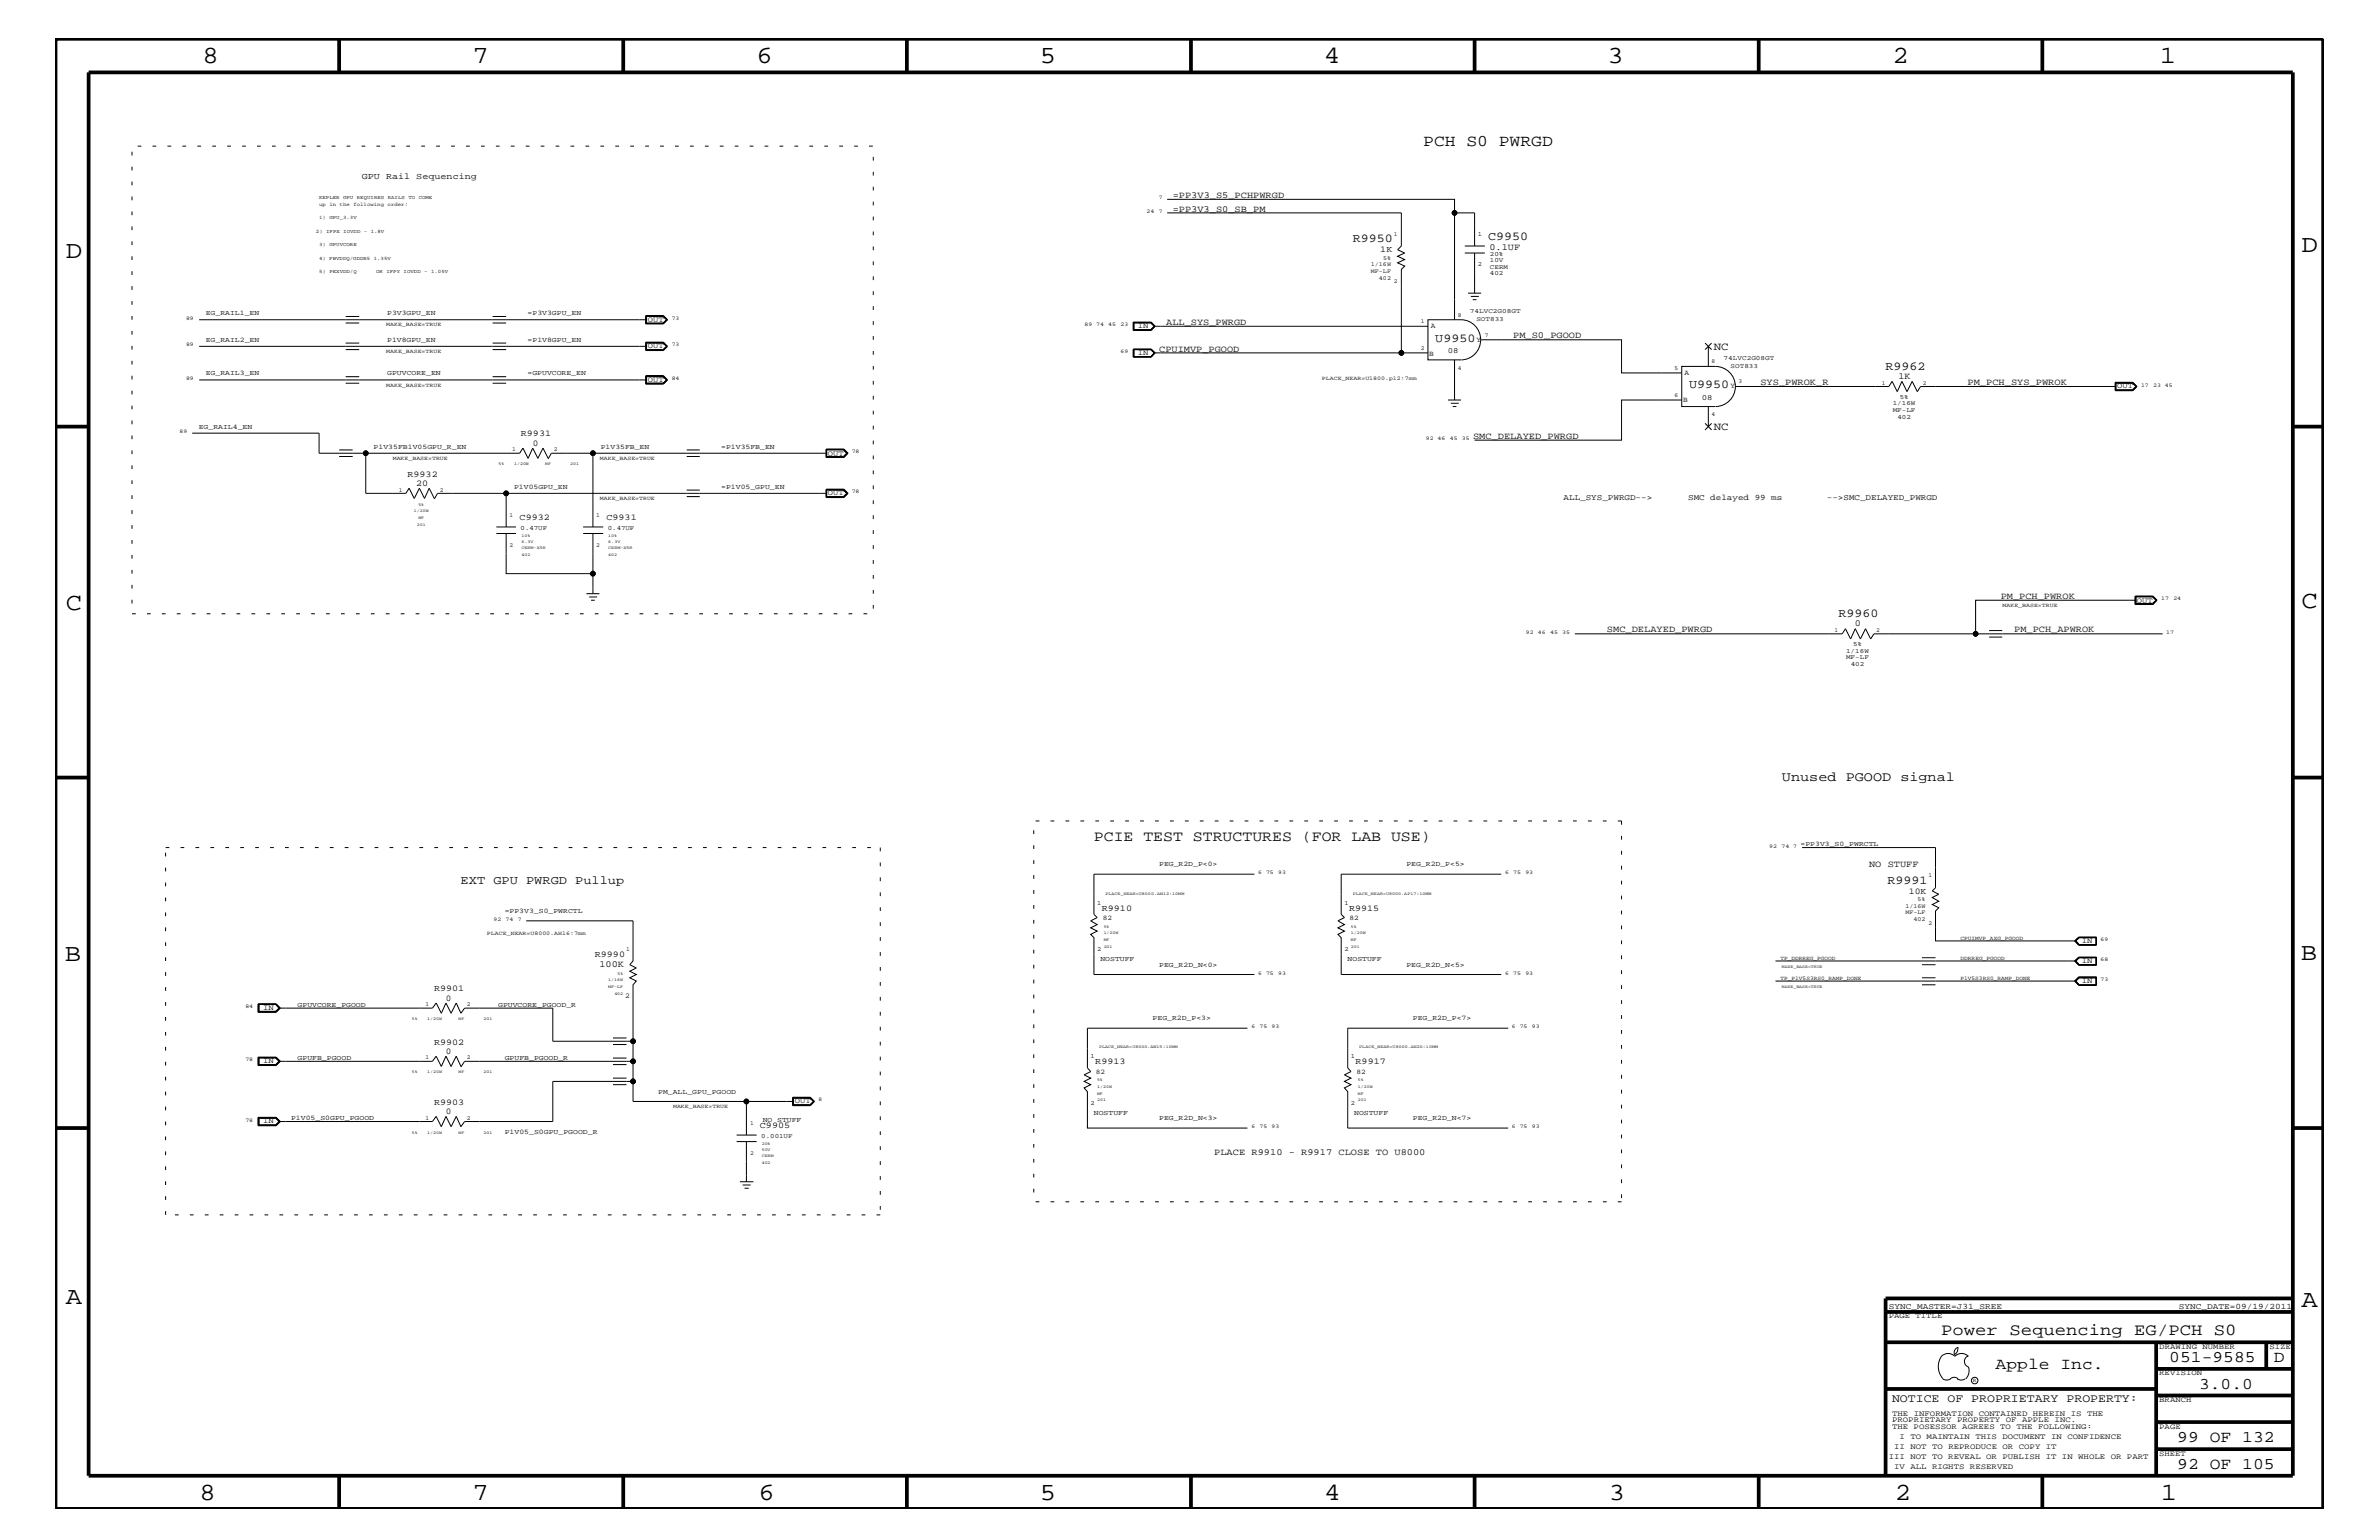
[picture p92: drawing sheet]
<svg xmlns="http://www.w3.org/2000/svg" width="432mm" height="279mm" viewBox="0 0 432 279" stroke-linecap="round" stroke-linejoin="round" font-family="sans-serif">
<defs><g id="words">
<g font-size="4.5">
<text x="36.7" y="11.5">8</text>
<text x="85.8" y="11.5">7</text>
<text x="137.3" y="11.5">6</text>
<text x="188.7" y="11.5">5</text>
<text x="240.3" y="11.5">4</text>
<text x="291.8" y="11.5">3</text>
<text x="343.5" y="11.5">2</text>
<text x="392" y="11.5">1</text>
<text x="11.9" y="46.8">D</text>
<text x="417.7" y="45.7">D</text>
<text x="11.9" y="110.6">C</text>
<text x="417.8" y="110.3">C</text>
<text x="11.8" y="174.3">B</text>
<text x="417.6" y="174.2">B</text>
<text x="11.9" y="236.7">A</text>
<text x="417.8" y="237.1">A</text>
<text x="36.2" y="272.1">8</text>
<text x="85.8" y="272.1">7</text>
<text x="137.7" y="272.1">6</text>
<text x="188.7" y="272.1">5</text>
<text x="240.4" y="272.1">4</text>
<text x="292" y="272.1">3</text>
<text x="343.9" y="272.1">2</text>
<text x="392.2" y="272.1">1</text>
</g>
<g font-size="3">
<text x="258.3" y="26.5">PCH S0 PWRGD</text>
<text x="352.3" y="242.3">Power Sequencing EG/PCH S0</text>
<text x="362.2" y="248.4">Apple Inc.</text>
<text x="393.7" y="247.1">051-9585</text>
<text x="399.2" y="252">3.0.0</text>
<text x="412.7" y="247.1">D</text>
<text x="395.2" y="261.6">99 OF 132</text>
<text x="395.2" y="266.6">92 OF 105</text>
</g>
<text font-size="2.7" x="198.5" y="152.6">PCIE TEST STRUCTURES (FOR LAB USE)</text>
<text font-size="2.5" x="323.4" y="141.7">Unused PGOOD signal</text>
<g font-size="2.2">
<text x="245.5" y="44">R9950</text>
<text x="270.1" y="43.5">C9950</text>
<text x="260.5" y="62">U9950</text>
<text x="306.6" y="70.5">U9950</text>
<text x="342.2" y="67.1">R9962</text>
<text x="333.7" y="112">R9960</text>
<text x="83.6" y="160.3">EXT GPU PWRGD Pullup</text>
<text x="342.6" y="160.3">R9991</text>
</g>
<text font-size="2.1" x="343.4" y="254.4">NOTICE OF PROPRIETARY PROPERTY:</text>
<g font-size="2">
<text x="311.1" y="63.4">NC</text>
<text x="311.1" y="78">NC</text>
</g>
<g font-size="1.7">
<text x="212.9" y="35.9">=PP3V3_S5_PCHPWRGD</text>
<text x="212.9" y="38.4">=PP3V3_S0_SB_PM</text>
<text x="270.3" y="45.3">0.1UF</text>
<text x="211.7" y="59">ALL_SYS_PWRGD</text>
<text x="210.4" y="63.9">CPUIMVP_PGOOD</text>
<text x="274.7" y="61.4">PM_S0_PGOOD</text>
<text x="319.5" y="69.9">SYS_PWROK_R</text>
<text x="344.6" y="68.8">1K</text>
<text x="357.1" y="69.9">PM_PCH_SYS_PWROK</text>
<text x="267.4" y="79.6">SMC_DELAYED_PWRGD</text>
<text x="336.7" y="113.7">0</text>
<text x="363.1" y="108.7">PM_PCH_PWROK</text>
<text x="291.7" y="114.8">SMC_DELAYED_PWRGD</text>
<text x="365.6" y="114.8">PM_PCH_APWROK</text>
<text x="339.3" y="157.3">NO STUFF</text>
<text x="108.8" y="175.5">100K</text>
<text x="220.4" y="209.6">PLACE R9910 - R9917 CLOSE TO U8000</text>
</g>
<g font-size="1.6">
<text x="65.7" y="32.5">GPU Rail Sequencing</text>
<text x="250.5" y="45.7">1K</text>
<text x="94.5" y="79.2">R9931</text>
<text x="96.7" y="80.9">0</text>
<text x="74" y="86.5">R9932</text>
<text x="75.5" y="88.2">20</text>
<text x="94.3" y="94.3">C9932</text>
<text x="110.1" y="94.3">C9931</text>
<text x="200" y="165.2">R9910</text>
<text x="244.9" y="165.2">R9915</text>
<text x="346.5" y="162.2">10K</text>
<text x="108" y="173.7">R9990</text>
<text x="78.8" y="179.9">R9901</text>
<text x="80.9" y="181.6">0</text>
<text x="78.8" y="189.5">R9902</text>
<text x="80.9" y="191.2">0</text>
<text x="198.8" y="193.1">R9913</text>
<text x="246" y="193.1">R9917</text>
<text x="78.8" y="200.4">R9903</text>
<text x="80.9" y="202.1">0</text>
<text x="137.9" y="204.7">C9905</text>
</g>
<g font-size="1.5">
<text x="283.8" y="90.7">ALL_SYS_PWRGD--&gt;</text>
<text x="306.4" y="90.7">SMC delayed 99 ms</text>
<text x="331.6" y="90.7">--&gt;SMC_DELAYED_PWRGD</text>
<text x="342.8" y="237.4">SYNC_MASTER=J31_SREE</text>
<text x="395.5" y="237.4">SYNC_DATE=09/19/2011</text>
</g>
<g font-size="1.4">
<text x="117.6" y="58.4">OUT</text>
<text x="206.5" y="59.5">IN</text>
<text x="259.7" y="59.5">A</text>
<text x="117.6" y="63.2">OUT</text>
<text x="206.5" y="64.5">IN</text>
<text x="259.4" y="64.5">B</text>
<text x="262.8" y="64">08</text>
<text x="268" y="62">Y</text>
<text x="117.6" y="69.3">OUT</text>
<text x="305.7" y="68.1">A</text>
<text x="314.1" y="70.5">Y</text>
<text x="384.3" y="70.5">OUT</text>
<text x="305.5" y="73">B</text>
<text x="308.9" y="72.6">08</text>
<text x="150.3" y="82.7">OUT</text>
<text x="150.3" y="89.9">OUT</text>
<text x="387.9" y="109.3">OUT</text>
<text x="377.9" y="171.1">IN</text>
<text x="377.9" y="174.8">IN</text>
<text x="377.9" y="178.4">IN</text>
<text x="47.8" y="183.2">IN</text>
<text x="113.5" y="181">2</text>
<text x="47.8" y="192.9">IN</text>
<text x="47.8" y="203.8">IN</text>
<text x="144.3" y="200.2">OUT</text>
<text x="342.8" y="239.2">PAGE TITLE</text>
<text x="391.9" y="244.7">DRAWING NUMBER</text>
<text x="411.9" y="244.7">SIZE</text>
<text x="391.9" y="249.5">REVISION</text>
<text x="343.4" y="256.8">THE INFORMATION CONTAINED HEREIN IS THE</text>
<text x="391.9" y="254.4">BRANCH</text>
<text x="343.4" y="259.3">THE POSESSOR AGREES TO THE FOLLOWING:</text>
<text x="343.4" y="258">PROPRIETARY PROPERTY OF APPLE INC.</text>
<text x="343.8" y="262.9">II NOT TO REPRODUCE OR COPY IT</text>
<text x="344.8" y="261.1">I TO MAINTAIN THIS DOCUMENT IN CONFIDENCE</text>
<text x="391.9" y="259.3">PAGE</text>
<text x="342.8" y="264.7">III NOT TO REVEAL OR PUBLISH IT IN WHOLE OR PART</text>
<text x="343.8" y="266.6">IV ALL RIGHTS RESERVED</text>
<text x="391.9" y="264.1">SHEET</text>
</g>
<g font-size="1.3">
<text x="37.3" y="57.2">EG_RAIL1_EN</text>
<text x="70.3" y="57.2">P3V3GPU_EN</text>
<text x="95.8" y="57.2">=P3V3GPU_EN</text>
<text x="37.3" y="62.1">EG_RAIL2_EN</text>
<text x="70.3" y="62.1">P1V8GPU_EN</text>
<text x="95.8" y="62.1">=P1V8GPU_EN</text>
<text x="37.3" y="68.1">EG_RAIL3_EN</text>
<text x="70.3" y="68.1">GPUVCORE_EN</text>
<text x="95.8" y="68.1">=GPUVCORE_EN</text>
<text x="36.1" y="77.8">EG_RAIL4_EN</text>
<text x="67.8" y="81.5">P1V35FB1V05GPU_R_EN</text>
<text x="109.1" y="81.5">P1V35FB_EN</text>
<text x="130.9" y="81.5">=P1V35FB_EN</text>
<text x="93.3" y="88.8">P1V05GPU_EN</text>
<text x="130.9" y="88.8">=P1V05_GPU_EN</text>
<text x="326.8" y="153.5">=PP3V3_S0_PWRCTL</text>
<text x="210.4" y="157.2">PEG_R2D_P&lt;0&gt;</text>
<text x="255.3" y="157.2">PEG_R2D_P&lt;5&gt;</text>
<text x="91.6" y="165.6">=PP3V3_S0_PWRCTL</text>
<text x="200.2" y="167">82</text>
<text x="244.9" y="167">82</text>
<text x="199.7" y="174.4">NOSTUFF</text>
<text x="210.4" y="175.4">PEG_R2D_N&lt;0&gt;</text>
<text x="244.6" y="174.4">NOSTUFF</text>
<text x="255.3" y="175.4">PEG_R2D_N&lt;5&gt;</text>
<text x="54" y="182.7">GPUVCORE_PGOOD</text>
<text x="90.4" y="182.7">GPUVCORE_PGOOD_R</text>
<text x="209.2" y="185">PEG_R2D_P&lt;3&gt;</text>
<text x="256.5" y="185">PEG_R2D_P&lt;7&gt;</text>
<text x="54" y="192.3">GPUFB_PGOOD</text>
<text x="91.6" y="192.3">GPUFB_PGOOD_R</text>
<text x="198.9" y="194.8">82</text>
<text x="246.2" y="194.8">82</text>
<text x="52.8" y="203.2">P1V05_S0GPU_PGOOD</text>
<text x="119.5" y="198.4">PM_ALL_GPU_PGOOD</text>
<text x="138.4" y="203.5">NO STUFF</text>
<text x="198.5" y="202.3">NOSTUFF</text>
<text x="210.4" y="203.2">PEG_R2D_N&lt;3&gt;</text>
<text x="245.8" y="202.3">NOSTUFF</text>
<text x="256.5" y="203.2">PEG_R2D_N&lt;7&gt;</text>
<text x="91.6" y="205.7">P1V05_S0GPU_PGOOD_R</text>
</g>
<g font-size="1.2">
<text x="268.2" y="42.9">1</text>
<text x="270.4" y="47.6">10V</text>
<text x="270.4" y="46.5">20%</text>
<text x="268.2" y="48.3">2</text>
<text x="270.4" y="50">402</text>
<text x="270.4" y="48.8">CERM</text>
<text x="266.8" y="56.8">74LVC2G08GT</text>
<text x="268" y="58.3">SOT833</text>
<text x="312.8" y="65.3">74LVC2G08GT</text>
<text x="314.1" y="66.7">SOT833</text>
<text x="343.5" y="74.7">MF-LF</text>
<text x="343.5" y="73.5">1/16W</text>
<text x="344.4" y="76">402</text>
<text x="344.8" y="72.3">5%</text>
<text x="94.5" y="96.2">0.47UF</text>
<text x="110.3" y="96.2">0.47UF</text>
<text x="335.1" y="118.4">1/16W</text>
<text x="335.1" y="119.6">MF-LF</text>
<text x="336.3" y="117.2">5%</text>
<text x="335.9" y="120.8">402</text>
<text x="199.1" y="164.1">1</text>
<text x="244" y="164.1">1</text>
<text x="199.1" y="172.6">2</text>
<text x="244" y="172.6">2</text>
<text x="198" y="192">1</text>
<text x="245.2" y="192">1</text>
<text x="198" y="200.4">2</text>
<text x="245.2" y="200.4">2</text>
<text x="138.2" y="206.5">0.001UF</text>
</g>
<g font-size="1.1">
<text x="251" y="47.1">5%</text>
<text x="253" y="42.9">1</text>
<text x="248.8" y="48.3">1/16W</text>
<text x="248.8" y="49.6">MF-LF</text>
<text x="250.3" y="50.7">402</text>
<text x="253" y="51.3">2</text>
<text x="257.9" y="58.6">1</text>
<text x="264.6" y="57.4">8</text>
<text x="257.9" y="63.4">2</text>
<text x="269.5" y="61.1">7</text>
<text x="310.6" y="65.9">8</text>
<text x="264.6" y="67.1">4</text>
<text x="304" y="67.1">5</text>
<text x="304" y="72">6</text>
<text x="315.6" y="69.5">3</text>
<text x="341.5" y="69.8">1</text>
<text x="349" y="69.8">2</text>
<text x="310.6" y="75.6">4</text>
<text x="93" y="81.9">1</text>
<text x="100.5" y="81.9">2</text>
<text x="72.4" y="89.2">1</text>
<text x="79.8" y="89.2">2</text>
<text x="92.5" y="93.8">1</text>
<text x="108.2" y="93.8">1</text>
<text x="92.5" y="99.3">2</text>
<text x="108.2" y="99.3">2</text>
<text x="333" y="114.7">1</text>
<text x="340.5" y="114.7">2</text>
<text x="350" y="159.2">1</text>
<text x="345.9" y="164.7">1/16W</text>
<text x="345.9" y="165.9">MF-LF</text>
<text x="347.3" y="167.1">402</text>
<text x="348.1" y="163.5">5%</text>
<text x="350" y="167.8">2</text>
<text x="113.6" y="172.6">1</text>
<text x="77.2" y="182.5">1</text>
<text x="84.8" y="182.5">2</text>
<text x="77.2" y="192.2">1</text>
<text x="84.8" y="192.2">2</text>
<text x="77.2" y="203.1">1</text>
<text x="84.8" y="203.1">2</text>
<text x="136.1" y="204.1">1</text>
<text x="136.1" y="209.6">2</text>
</g>
<g font-size="1">
<text x="208.1" y="38.6">24</text>
<text x="210.3" y="36.2">7</text>
<text x="210.3" y="38.6">7</text>
<text x="33.8" y="58">89</text>
<text x="70.1" y="59.2">MAKE_BASE=TRUE</text>
<text x="121.9" y="58">73</text>
<text x="196.8" y="59.2">89 74</text>
<text x="201.2" y="59.2">45</text>
<text x="203.4" y="59.2">23</text>
<text x="33.8" y="62.9">89</text>
<text x="70.1" y="64">MAKE_BASE=TRUE</text>
<text x="121.9" y="62.9">73</text>
<text x="203.4" y="64">69</text>
<text x="33.8" y="68.9">89</text>
<text x="70.1" y="70.1">MAKE_BASE=TRUE</text>
<text x="121.9" y="68.9">84</text>
<text x="239.9" y="68.9">PLACE_NEAR=U1800.p12:7mm</text>
<text x="388.6" y="70.1">17</text>
<text x="390.8" y="70.1">23 45</text>
<text x="32.6" y="78.6">89</text>
<text x="71.3" y="83.5">MAKE_BASE=TRUE</text>
<text x="108.9" y="83.5">MAKE_BASE=TRUE</text>
<text x="154.6" y="82.2">78</text>
<text x="258.8" y="79.9">92 46</text>
<text x="263.1" y="79.9">45</text>
<text x="265.3" y="79.9">35</text>
<text x="154.6" y="89.5">78</text>
<text x="108.9" y="90.7">MAKE_BASE=TRUE</text>
<text x="363.5" y="110.2">MAKE_BASE=TRUE</text>
<text x="392.3" y="108.9">17</text>
<text x="394.5" y="108.9">24</text>
<text x="277" y="115">92</text>
<text x="279.2" y="115">46</text>
<text x="281.4" y="115">45</text>
<text x="283.6" y="115">35</text>
<text x="393.2" y="115">17</text>
<text x="321.1" y="153.8">92</text>
<text x="323.3" y="153.8">74 7</text>
<text x="228.3" y="158.6">6</text>
<text x="229.8" y="158.6">75</text>
<text x="232" y="158.6">93</text>
<text x="273.2" y="158.6">6</text>
<text x="274.7" y="158.6">75</text>
<text x="276.9" y="158.6">93</text>
<text x="89.6" y="167.1">92</text>
<text x="91.8" y="167.1">74</text>
<text x="94" y="167.1">7</text>
<text x="88.4" y="169.6">PLACE_NEAR=U8000.AH16:7mm</text>
<text x="355.9" y="170.5">CPUIMVP_AXG_PGOOD</text>
<text x="381.3" y="170.7">69</text>
<text x="228.3" y="176.8">6</text>
<text x="229.8" y="176.8">75</text>
<text x="232" y="176.8">93</text>
<text x="273.2" y="176.8">6</text>
<text x="274.7" y="176.8">75</text>
<text x="276.9" y="176.8">93</text>
<text x="323.2" y="177.7">TP_P1V5S3RS0_RAMP_DONE</text>
<text x="323.2" y="174.2">TP_DDRREG_PGOOD</text>
<text x="355.9" y="174.2">DDRREG_PGOOD</text>
<text x="355.9" y="177.7">P1V5S3RS0_RAMP_DONE</text>
<text x="381.3" y="174.4">68</text>
<text x="381.3" y="178">73</text>
<text x="44.5" y="182.9">84</text>
<text x="227.2" y="186.5">6</text>
<text x="228.6" y="186.5">75</text>
<text x="230.8" y="186.5">93</text>
<text x="274.4" y="186.5">6</text>
<text x="275.8" y="186.5">75</text>
<text x="278.1" y="186.5">93</text>
<text x="44.5" y="192.6">78</text>
<text x="44.5" y="203.5">78</text>
<text x="122.2" y="201">MAKE_BASE=TRUE</text>
<text x="148.6" y="199.8">8</text>
<text x="227.2" y="204.7">6</text>
<text x="228.6" y="204.7">75</text>
<text x="230.8" y="204.7">93</text>
<text x="274.4" y="204.7">6</text>
<text x="275.8" y="204.7">75</text>
<text x="278.1" y="204.7">93</text>
<text x="358.1" y="250.7">R</text>
</g>
<g font-size=".9">
<text x="57.9" y="36.2">KEPLER GPU REQUIRES RAILS TO COME</text>
<text x="57.9" y="39.8">1) GPU_3.3V</text>
<text x="57.9" y="37.4">up in the following order:</text>
<text x="57.3" y="42.3">2) IFPX IOVDD - 1.8V</text>
<text x="57.9" y="44.6">3) GPUVCORE</text>
<text x="57.9" y="47.1">4) FBVDDQ/GDDR5 1.35V</text>
<text x="57.9" y="49.6">5) PEXVDD/Q</text>
<text x="68.3" y="49.6">OR IFPY IOVDD - 1.05V</text>
</g>
<g font-size=".8">
<text x="90.5" y="84.4">5%</text>
<text x="93.3" y="84.4">1/20W</text>
<text x="99" y="84.4">MF</text>
<text x="103.5" y="84.4">201</text>
<text x="75.1" y="92.9">1/20W</text>
<text x="75.6" y="95.4">201</text>
<text x="75.9" y="91.7">5%</text>
<text x="75.9" y="94.2">MF</text>
<text x="94.7" y="99.7">CERM-X5R</text>
<text x="94.7" y="98.5">6.3V</text>
<text x="94.7" y="97.4">10%</text>
<text x="94.7" y="101">402</text>
<text x="110.4" y="101">402</text>
<text x="110.4" y="97.4">10%</text>
<text x="110.4" y="99.7">CERM-X5R</text>
<text x="110.4" y="98.5">6.3V</text>
<text x="200.7" y="162.3">PLACE_NEAR=U8000.AN12:10MM</text>
<text x="245.5" y="162.3">PLACE_NEAR=U8000.AP17:10MM</text>
<text x="200.3" y="169.5">1/20W</text>
<text x="200.3" y="172">201</text>
<text x="200.3" y="168.3">5%</text>
<text x="200.3" y="170.7">MF</text>
<text x="245.2" y="169.5">1/20W</text>
<text x="245.2" y="172">201</text>
<text x="245.2" y="170.7">MF</text>
<text x="245.2" y="168.3">5%</text>
<text x="110.4" y="178">1/16W</text>
<text x="110.4" y="179.3">MF-LF</text>
<text x="112.1" y="176.8">5%</text>
<text x="323.4" y="179.3">MAKE_BASE=TRUE</text>
<text x="323.4" y="175.6">MAKE_BASE=TRUE</text>
<text x="74.8" y="185">5%</text>
<text x="77.6" y="185">1/20W</text>
<text x="83.2" y="185">MF</text>
<text x="87.8" y="185">201</text>
<text x="111.5" y="180.5">402</text>
<text x="199.5" y="190.2">PLACE_NEAR=U8000.AN15:10MM</text>
<text x="246.7" y="190.2">PLACE_NEAR=U8000.AN20:10MM</text>
<text x="74.8" y="194.8">5%</text>
<text x="77.6" y="194.8">1/20W</text>
<text x="83.2" y="194.8">MF</text>
<text x="87.8" y="194.8">201</text>
<text x="199.1" y="197.4">1/20W</text>
<text x="199.1" y="196.2">5%</text>
<text x="246.5" y="196.2">5%</text>
<text x="246.5" y="197.4">1/20W</text>
<text x="199.1" y="199.8">201</text>
<text x="199.1" y="198.7">MF</text>
<text x="246.5" y="198.7">MF</text>
<text x="246.5" y="199.8">201</text>
<text x="74.8" y="205.7">5%</text>
<text x="77.6" y="205.7">1/20W</text>
<text x="83.2" y="205.7">MF</text>
<text x="87.8" y="205.7">201</text>
<text x="138.3" y="208.8">50V</text>
<text x="138.3" y="207.7">20%</text>
<text x="138.3" y="211.3">402</text>
<text x="138.3" y="210">CERM</text>
</g>
</g></defs>
<g fill="none" stroke="#000" stroke-width=".18">
<path d="M211.8 36.2h52.2v2.4h3.6v6M211.8 38.6h42.6v6l-.7 .7 1.2 .6-1.2 .6 1.2 .6-1.2 .6 1.2 .6-.5 .6v15.1h-44.9M264 38.6v19.4M36.2 58h81.2M62.7 58.6h2.5M62.7 57.4h2.5M89.4 58.6h2.5M89.4 57.4h2.5M117.2 57.2h3.2l.8 .8-.8 .8h-3.2zM117.4 57.4h2.9l.7 .6-.7 .6h-2.9zM120.4 57.3l.6 .7M120.4 57.3l.7 .7-.7 .7"/>
<path d="M120.4 57.3h-3.1v1.4h3.1M121 58l-.6 .7M205.7 58.4h3.3l.6 .8-.6 .8h-3.3zM205.8 58.6h3.1l.6 .6-.6 .6h-3.1zM208.9 58.5l.7 .7M208.9 58.5l.7 .7-.7 .7M208.9 58.5h-3.1v1.4h3.1M209.5 59.2h49.7M209.6 59.2l-.7 .7M265.9 44.6h3.6M265.9 45.9h3.6M266.5 53.2h2.3"/>
<path d="M267 53.8h1.4M267.3 54.4h.7M267.6 45.9v7.3M34.9 78.6h23v3.6h8.5v7.3h7.3l.6-.9 .9 1.8 .9-1.8 1 1.8 .8-1.8 .9 1.8M36.2 62.8h81.2M36.2 68.9h81.2M62.7 63.4h2.5M62.7 62.2h2.5M62.7 69.5h2.5M62.7 68.3h2.5M89.4 63.4h2.5M89.4 62.2h2.5"/>
<path d="M89.4 69.5h2.5M89.4 68.3h2.5M117.2 62.1h3.2l.8 .7-.8 .8h-3.2zM117.2 68.2h3.2l.8 .7-.8 .8h-3.2zM117.3 68.2v1.4h3.1l.7-.7-.7-.7M117.3 68.3h3.1l.6 .6M117.4 62.2h2.9l.7 .6-.7 .6h-2.9zM120.4 62.2l.6 .6M120.4 62.2l.7 .6-.7 .7M120.4 62.2h-3.1v1.3h3.1M121 68.9l-.7-.6h-2.9v1.2M121 68.9l-.6 .6h-3.1"/>
<path d="M121 62.8l-.6 .7M121 68.9l-.7 .6M205.7 63.3h3.3l.6 .7-.6 .8h-3.3zM205.8 63.4h3.1M205.8 63.3v1.5M205.8 64.7h3.1M205.8 63.4v1.3M208.9 63.3l.7 .7M208.9 63.4l.7 .6-.7 .7M208.9 63.4l.6 .6M209.5 64l-.6 .7M209.6 64l-.7 .8"/>
<path d="M254.4 64h4.8M262.8 72.6h2.4M263.3 73.2h1.5M263.7 73.8h.6M264 65.3v7.3M265.3 65.3a3.6 3.6 0 0 0 3.4-3.7 3.6 3.6 0 0 0-3.5-3.6h-6v7.3h6M268.8 61.7h25.5v6h10.9M305.2 72.6h-10.9v7.3h-26.7M309.5 62.2l1.2 1.2M309.5 76.8l1.2 1.2M310.1 62.8v3.7M310.1 73.8v3.6"/>
<path d="M310.7 62.2l-1.2 1.2M310.7 76.8l-1.2 1.2M311.4 73.8a3.6 3.6 0 0 0 3.6-3.7 3.6 3.6 0 0 0-3.7-3.6h-6.1v7.3h6.1M315 70.1h27.8l.6-.9 1 1.9 .8-1.9 .9 1.9 1-1.9 .9 1.9 .6-1h35.5M383.9 69.4h3.2l.8 .7-.8 .8h-3.2zM384.1 69.5h2.9l.7 .6-.7 .6h-2.9zM387.1 69.4l.7 .7-.7 .7M387.1 69.4l.6 .7M387.1 69.4h-3.1v1.4h3.1M387.7 70.1l-.6 .7M61.6 82.8h2.4M61.6 81.6h2.4"/>
<path d="M66.4 82.2h27.9l.6-.9 .9 1.9 .9-1.9 .9 1.9 1-1.9 .9 1.9M90.1 96.8h3.5M90.1 95.6h3.5M91.9 96.8v7.3h15.7v3.6M91.9 89.5v6.1M105.8 95.6h3.7M105.8 96.8h3.7M107.6 82.2v13.4M107.6 96.8v7.3M124.6 82.8h2.4M124.6 81.6h2.4M124.6 90.1h2.4"/>
<path d="M124.6 88.9h2.4M150 81.5h3.2l.7 .7-.7 .8h-3.2zM150 88.7h3.2l.7 .8-.7 .8h-3.2zM150 81.6h3.2l.6 .6-.6 .8M150 88.8h3.2l.6 .7-.6 .7h-3.2M150 88.8v1.4M150 82.2h-49.9l-.6 1M150 89.5h-70.6l-.6 1M150 81.6h3.1l.6 .6-.6 .6h-3.1M150 88.9h3.1l.6 .6-.6 .6h-3.1M153.1 81.6l.7 .6-.7 .7h-3.1v-1.3M153.1 88.8l.7 .7-.7 .7"/>
<path d="M106.4 107.7h2.4M106.9 108.3h1.5M107.3 108.9h.7M285.9 115h48.5l.6-.9 .9 1.8 .8-1.8 1 1.8 .9-1.8 .9 1.8 .6-.9h52.4M361 115.6h2.4M361 114.4h2.4M387.5 108.2h3.3M387.5 108.1h3.3l.7 .8-.7 .8h-3.3zM387.6 108.2v1.4h3.2l.6-.7M387.7 108.3h3l.7 .6-.7 .6h-3zM387.7 108.9h-29.1v6.1M390.8 108.2l.6 .7-.6 .8"/>
<path d="M390.8 108.2l.6 .7M227.7 158.6h-29.1v7.3l.5 .6-1.1 .6 1.1 .6-1.1 .6 1.1 .6-1.1 .6 .6 .6v6.7h29.1M272.5 158.6h-29.1v7.3l.6 .6-1.2 .6 1.2 .6-1.2 .6 1.2 .6-1.2 .6 .6 .6v6.7h29.1M327.1 153.8h24.2v7.3l-.6 .5 1.2 .6-1.2 .6 1.2 .7-1.2 .6 1.2 .6-.6 .6v5.4h25.5M95.5 167.1h19.4v7.3l-.6 .6 1.2 .6-1.2 .6 1.2 .6-1.2 .6 1.2 .6-.6 .7v10.2h-14.6v-6h-16l-.6 .9-.9-1.8-.9 1.8-1-1.8-.8 1.8-.9-1.8-.7 .9h-27.9M322.3 174.4h54.5M322.3 178h54.5M348.8 175h2.5M348.8 173.8h2.5M348.8 178.7h2.5M348.8 177.4h2.5M376.5 178l.8-.8h3.2v1.6h-3.2z"/>
<path d="M377.3 170h3.2v1.5h-3.2M377.3 173.7h3.2v1.4h-3.2M377.3 170l-.7 .7 .7 .8M377.3 173.7l-.7 .7 .7 .7M377.3 170l-.8 .7 .8 .8M377.3 173.7l-.8 .7 .8 .7M377.4 178.7h3M377.4 170.1l-.6 .6 .6 .7M377.4 173.8l-.6 .6 .6 .6M377.4 177.4l-.6 .6 .6 .7M377.4 170.1h3v1.3h-3M377.4 173.8h3v1.2h-3"/>
<path d="M377.4 177.4h3v1.3M377.4 170.1l-.7 .6 .7 .7M377.4 173.8l-.7 .6 .7 .6M377.4 177.4l-.7 .6 .7 .7M380.5 177.3h-3.2l-.7 .7 .7 .8M46.8 191.8h3.3l.8 .8-.8 .7h-3.3zM46.8 182.1h3.3l.8 .8-.8 .8h-3.3zM46.9 191.9h3.2l.7 .7-.7 .6h-3.2zM47 191.9v1.3M47 192h3l.6 .6M50 191.9l.7 .7-.7 .6M50 182.2l.7 .7-.7 .6"/>
<path d="M50 182.2l.6 .7M50 182.2h-3v1.3h3M50.1 182.1l.7 .8-.7 .7h-3.2v-1.5M50.6 192.6h27.9l.7-1 .9 1.9 .8-1.9 1 1.9 .9-1.9 .9 1.9M50.6 192.6l-.6 .5h-3M50.6 182.9l-.6 .6M111.3 189.5h2.4M111.3 188.3h2.4M111.3 193.1h2.4M111.3 192h2.4M111.3 196.8h2.4M111.3 195.6h2.4"/>
<path d="M114.9 196.2v3.6h20.6M114.9 188.9v3.7h-30.6l-.6 1M114.9 192.6v3.6h-14.6v7.3h-16l-.6 .9-.9-1.9-.9 1.9-1-1.9-.8 1.9-.9-1.9-.7 1h-27.9M143.9 199.1h3.2l.7 .7-.7 .8h-3.2zM144 199.2h3l.7 .6-.7 .6h-3zM144 199.8h-8.5v6.1M147.1 199.2h-3.2v1.3h3.2M147.1 199.2l.7 .6-.7 .7M147.1 199.2l.6 .6M147.7 199.8l-.6 .7M226.4 186.5h-29v7.2l.6 .7-1.2 .6 1.2 .6-1.2 .6 1.2 .6-1.2 .6 .6 .7v6.6h29M273.7 186.5h-29.1v7.2l.6 .7-1.2 .6 1.2 .6-1.2 .6 1.2 .6-1.2 .6 .6 .7v6.6h29.1"/>
<path d="M46.8 202.7h3.3l.8 .8-.8 .7h-3.3zM46.9 202.8h3.2l.7 .7-.7 .7h-3.2zM47 202.8v1.4M47 202.9h3l.6 .6M50 202.8l.7 .7-.7 .7M50.6 203.5l-.6 .6h-3M133.7 205.9h3.6M133.7 207.1h3.6M134.3 214.4h2.4M134.8 215h1.4M135.1 215.6h.8M135.5 207.1v7.3"/>
<path d="M352.4 246.1a1.69 1.69 0 0 1 2.4 0M352.4 246a3.3 3.3 0 0 0 .3 4.1M352.6 250.2l.7 .2 .7-.2M354 250.2l.7-.3 .7 .3M354.8 246.1a1.69 1.69 0 0 1 2.5 0M355.3 250.2l.7 .2 .7-.2M355.3 244.4l.1 .3a1.18 1.18 0 0 1-.6 1M355.4 244.4a.99 .99 0 0 0-.6 1.4M357.2 246a1.04 1.04 0 0 0-.6 1 1.04 1.04 0 0 0 .6 1M357.3 248l.1 .7a2.11 2.11 0 0 1-.6 1.5"/>
<circle cx="264" cy="38.6" r=".42"/>
<circle cx="254.4" cy="64" r=".42"/>
<circle cx="66.4" cy="82.2" r=".42"/>
<circle cx="91.9" cy="89.5" r=".42"/>
<circle cx="107.6" cy="82.2" r=".42"/>
<circle cx="107.6" cy="104.1" r=".42"/>
<circle cx="358.6" cy="115" r=".42"/>
<circle cx="114.9" cy="188.9" r=".42"/>
<circle cx="114.9" cy="192.6" r=".42"/>
<circle cx="114.9" cy="196.2" r=".42"/>
<circle cx="135.5" cy="199.8" r=".42"/>
<circle cx="358.4" cy="250.5" r=".59"/>
</g>
<g fill="none" stroke="#000" stroke-width=".68" stroke-linecap="butt">
<path d="M10.1 7h411.6v266.8h-411.6zM16.1 13.1h400.1v254.6h-400.1zM61.6 7v6.1M113.1 7v6.1M164.6 7v6.1M216.2 7v6.1M267.6 7v6.1M319.2 7v6.1M370.7 7v6.1M10.1 77.4h6M416.2 77.4h5.5M10.1 141.1h6"/>
<path d="M416.2 141.1h5.5M10.1 204.7h6M416.2 204.7h5.5M342.2 238h74M416.2 235.6h-74v32.1M342.2 243.5h74M342.2 252h49.2M391.4 258h24.8M391.4 253.2h24.8M391.4 248.4h24.8M391.4 243.5v24.2M411.3 243.5v4.9"/>
<path d="M61.6 267.7v6.1M113.1 267.7v6.1M164.6 267.7v6.1M216.2 268v5.8M267.6 267.7v6.1M319.2 267.7v6.1M370.7 267.7v6.1M391.4 262.9h24.8"/>
</g>
<path d="M24 26.5h134.5v84.9h-134.5zM30.1 153.8h129.7M159.8 153.8v66.6M294.3 148.9v69.1M294.3 148.9h-106.7v69.1h106.7M30.1 220.4v-66.6M159.8 220.4h-129.7" fill="none" stroke="#000" stroke-width=".18" stroke-dasharray=".7 2" stroke-linecap="butt"/>
<g fill="#000">
<circle cx="264" cy="38.6" r=".42"/>
<circle cx="254.4" cy="64" r=".42"/>
<circle cx="66.4" cy="82.2" r=".42"/>
<circle cx="91.9" cy="89.5" r=".42"/>
<circle cx="107.6" cy="82.2" r=".42"/>
<circle cx="107.6" cy="104.1" r=".42"/>
<circle cx="358.6" cy="115" r=".42"/>
<circle cx="114.9" cy="188.9" r=".42"/>
<circle cx="114.9" cy="192.6" r=".42"/>
<circle cx="114.9" cy="196.2" r=".42"/>
<circle cx="135.5" cy="199.8" r=".42"/>
</g>
<use href="#words"/>
</svg>
